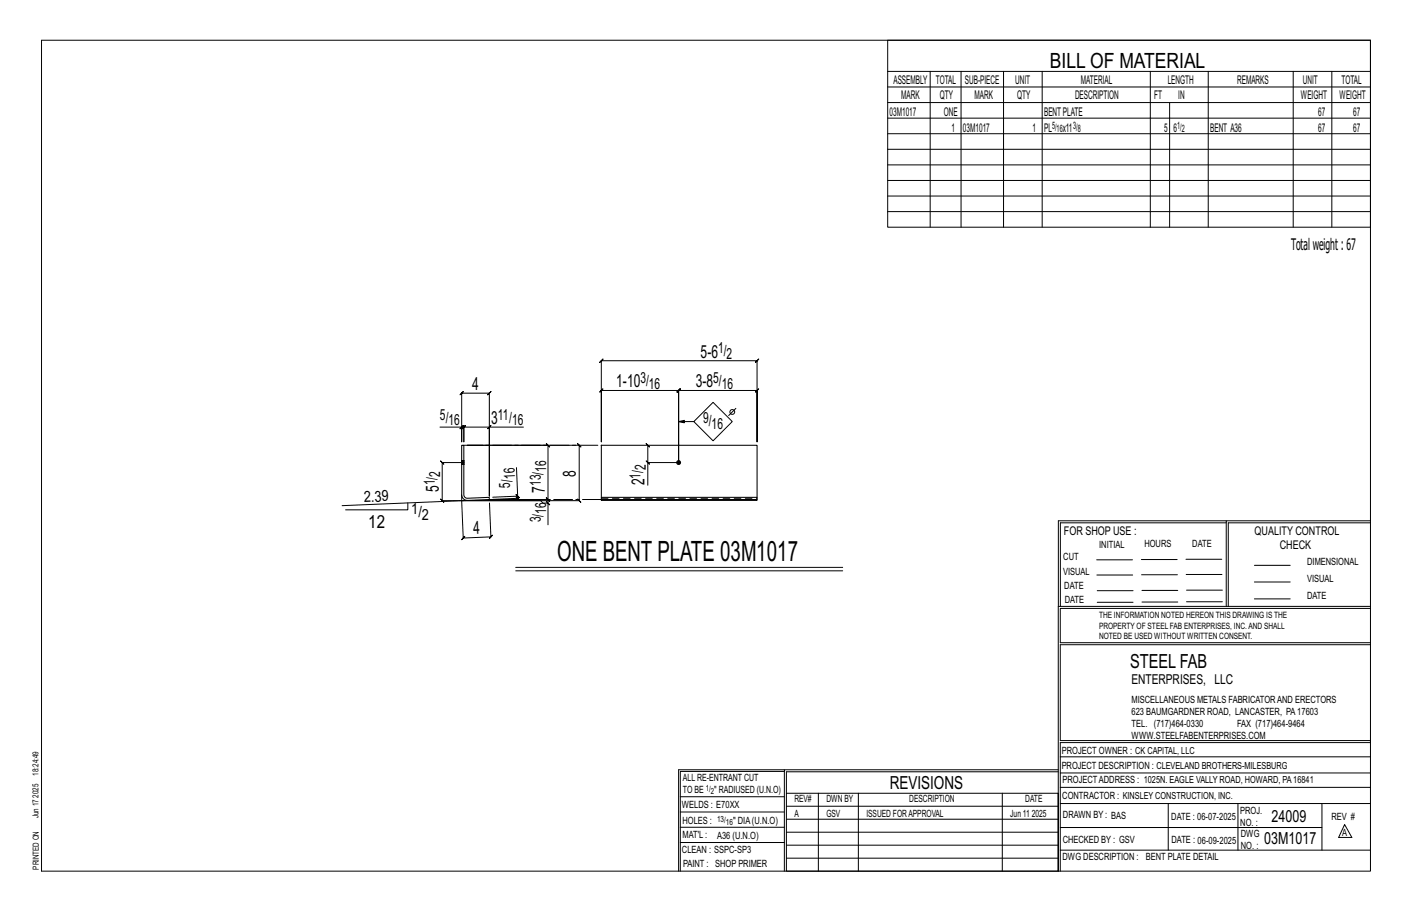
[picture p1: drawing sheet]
<svg xmlns="http://www.w3.org/2000/svg" width="432mm" height="279mm" viewBox="0 0 432 279" stroke-linecap="round" stroke-linejoin="round" font-family="sans-serif">
<defs><g id="words">
<text font-size="8.6" x="170.4" y="171.5">ONE BENT PLATE 03M1017</text>
<text font-size="6.4" x="321.1" y="20.7">BILL OF MATERIAL</text>
<text font-size="5.9" x="345.6" y="204.1">STEEL FAB</text>
<g font-size="5.5">
<text x="214.3" y="109.3">5-6</text>
<text x="144.4" y="119.2">4</text>
<text x="188.4" y="118.4">1-10</text>
<text x="212.8" y="118.4">3-8</text>
<text x="150.2" y="129.6">3</text>
<text x="176.1" y="145.8" transform="rotate(-90 176.1 145.8)">8</text>
<text x="197.1" y="148.3" transform="rotate(-90 197.1 148.3)">2</text>
<text x="134.2" y="150.4" transform="rotate(-90 134.2 150.4)">5</text>
<text x="166.6" y="150.6" transform="rotate(-90 166.6 150.6)">7</text>
<text x="112.6" y="161.5">12</text>
<text x="144.8" y="163.3" transform="rotate(-2 144.8 163.3)">4</text>
<text x="272.2" y="241.1">REVISIONS</text>
</g>
<g font-size="5.1">
<text x="388.9" y="251.3">24009</text>
<text x="386.6" y="258.1">03M1017</text>
</g>
<text font-size="4.9" x="394.8" y="76.4">Totalweight : 67</text>
<g font-size="4.7">
<text x="219.6" y="108">1/</text>
<text x="222.2" y="109.7">2</text>
<text x="195.8" y="117.1">3/</text>
<text x="198.4" y="118.8">16</text>
<text x="218.1" y="117.1">5/</text>
<text x="220.7" y="118.8">16</text>
<text x="134.6" y="128.3">5/</text>
<text x="137.2" y="130">16</text>
<text x="152.2" y="128.3">11/</text>
<text x="156.6" y="130">16</text>
<text x="215" y="129.4">9/</text>
<text x="217.6" y="131.1">16</text>
<text x="197.5" y="143.7" transform="rotate(-90 197.5 143.7)">2</text>
<text x="133" y="148.4" transform="rotate(-90 133 148.4)">1/</text>
<text x="134.7" y="145.8" transform="rotate(-90 134.7 145.8)">2</text>
<text x="156" y="149.1" transform="rotate(-92 156 149.1)">5/</text>
<text x="157.5" y="146.5" transform="rotate(-92 157.5 146.5)">16</text>
<text x="165.3" y="148.6" transform="rotate(-90 165.3 148.6)">13/</text>
<text x="167" y="144.2" transform="rotate(-90 167 144.2)">16</text>
<text x="195.9" y="146.3" transform="rotate(-90 195.9 146.3)">1/</text>
<text x="111.4" y="153.5" transform="rotate(-2 111.4 153.5)">2.39</text>
<text x="125.8" y="157.2">1/</text>
<text x="129" y="158.9">2</text>
<text x="165.3" y="159.7" transform="rotate(-90 165.3 159.7)">3/</text>
<text x="167" y="157.1" transform="rotate(-90 167 157.1)">16</text>
</g>
<text font-size="4.2" x="346" y="209.1">ENTERPRISES, LLC</text>
<g font-size="3.7">
<text x="273.2" y="25.6">ASSEMBLY</text>
<text x="286.2" y="25.6">TOTAL</text>
<text x="295.1" y="25.6">SUB-PIECE</text>
<text x="310.4" y="25.6">UNIT</text>
<text x="330.5" y="25.6">MATERIAL</text>
<text x="357.1" y="25.6">LENGTH</text>
<text x="378.3" y="25.6">REMARKS</text>
<text x="398.4" y="25.6">UNIT</text>
<text x="410.2" y="25.6">TOTAL</text>
<text x="272.1" y="35.5">03M1017</text>
<text x="275.6" y="30.4">MARK</text>
<text x="287.4" y="30.4">QTY</text>
<text x="288.6" y="35.5">ONE</text>
<text x="298" y="30.4">MARK</text>
<text x="311" y="30.4">QTY</text>
<text x="319.3" y="35.5">BENTPLATE</text>
<text x="328.7" y="30.4">DESCRIPTION</text>
<text x="353" y="30.4">FT</text>
<text x="360.3" y="30.4">IN</text>
<text x="397.8" y="30.4">WEIGHT</text>
<text x="403.2" y="35.5">67</text>
<text x="409.6" y="30.4">WEIGHT</text>
<text x="413.8" y="35.5">67</text>
<text x="290.9" y="40.2">1</text>
<text x="294.5" y="40.2">03M1017</text>
<text x="315.8" y="40.2">1</text>
<text x="319.3" y="40.2">PL</text>
<text x="325" y="40.2">x11</text>
<text x="356" y="40.2">5</text>
<text x="358.9" y="40.2">6</text>
<text x="370.1" y="40.2">BENT A36</text>
<text x="403.2" y="40.2">67</text>
<text x="413.8" y="40.2">67</text>
<text x="325.3" y="163.4">FOR SHOP USE :</text>
<text x="383.7" y="163.4">QUALITY CONTROL</text>
<text x="391.4" y="167.8">CHECK</text>
</g>
<g font-size="3.1">
<text x="321.7" y="39.4">5/</text>
<text x="323.1" y="40.5">16</text>
<text x="328.2" y="39.4">3/</text>
<text x="329.6" y="40.5">8</text>
<text x="360" y="39.4">1/</text>
<text x="361.4" y="40.5">2</text>
<text x="336.2" y="167.4">INITIAL</text>
<text x="350" y="167.1">HOURS</text>
<text x="364.6" y="167.2">DATE</text>
<text x="325.2" y="171.3">CUT</text>
<text x="399.8" y="172.8">DIMENSIONAL</text>
<text x="325.1" y="175.8">VISUAL</text>
<text x="399.8" y="177.9">VISUAL</text>
<text x="325.5" y="180">DATE</text>
<text x="325.7" y="184.4">DATE</text>
<text x="399.8" y="183.1">DATE</text>
<text x="346" y="215">MISCELLANEOUS METALS FABRICATORAND ERECTORS</text>
<text x="346" y="218.6">623 BAUMGARDNER ROAD, LANCASTER, PA17603</text>
<text x="346" y="225.8">WWW.STEELFABENTERPRISES.COM</text>
<text x="346" y="222.2">TEL. (717)464-0330</text>
<text x="378.3" y="222.2">FAX (717)464-9464</text>
<text x="324.7" y="230.5">PROJECT OWNER : CK CAPITAL, LLC</text>
<text x="208.8" y="238.8">ALL RE-ENTRANT CUT</text>
<text x="324.7" y="235.1">PROJECT DESCRIPTION : CLEVELAND BROTHERS-MILESBURG</text>
<text x="324.9" y="239.5">PROJECTADDRESS : 1025N. EAGLE VALLY ROAD, HOWARD, PA16841</text>
<text x="208.8" y="242.5">TO BE</text>
<text x="218.4" y="242.5">&quot; RADIUSED (U.N.O)</text>
<text x="242.9" y="245.3">REV#</text>
<text x="252.7" y="245.3">DWN BY</text>
<text x="278.1" y="245.3">DESCRIPTION</text>
<text x="313.5" y="245.3">DATE</text>
<text x="324.9" y="244.2">CONTRACTOR : KINSLEY CONSTRUCTION, INC.</text>
<text x="208.5" y="247">WELDS : E70XX</text>
<text x="208.7" y="251.7">HOLES :</text>
<text x="224.2" y="251.8">&quot; DIA(U.N.O)</text>
<text x="242.9" y="249.9">A</text>
<text x="252.7" y="249.9">GSV</text>
<text x="264.9" y="249.9">ISSUED FORAPPROVAL</text>
<text x="309" y="249.9">Jun 11</text>
<text x="315.5" y="249.9">2025</text>
<text x="325.1" y="250">DRAWN BY : BAS</text>
<text x="358.2" y="250.5">DATE : 06-07-2025</text>
<text x="379.3" y="248.9">PROJ.</text>
<text x="407.2" y="250.5">REV #</text>
<text x="208.7" y="256.3">MAT'L :</text>
<text x="219.3" y="256.4">A36 (U.N.O)</text>
<text x="325" y="257.6">CHECKED BY : GSV</text>
<text x="358.3" y="257.7">DATE : 06-09-2025</text>
<text x="379.3" y="252.5">NO. :</text>
<text x="379.5" y="255.9">DWG</text>
<text x="410.5" y="255.5">A</text>
<text x="208.6" y="260.7">CLEAN : SSPC-SP3</text>
<text x="324.9" y="262.9">DWG DESCRIPTION :</text>
<text x="350.4" y="263">BENT PLATE DETAIL</text>
<text x="379.5" y="259.5">NO. :</text>
<text x="208.9" y="265">PAINT : SHOP PRIMER</text>
</g>
<g font-size="2.7">
<text x="336.1" y="189">THE INFORMATION NOTED HEREON THIS DRAWING IS THE</text>
<text x="336.1" y="195.4">NOTED BE USED WITHOUT WRITTEN CONSENT.</text>
<text x="336.1" y="192.2">PROPERTY OF STEEL FAB ENTERPRISES, INC.AND SHALL</text>
</g>
<g font-size="2.6">
<text x="215.9" y="241.8">1/</text>
<text x="217.4" y="242.7">2</text>
<text x="219.3" y="251.1">13/</text>
<text x="222" y="252.1">16</text>
</g>
<g font-size="2.5">
<text x="11.7" y="237.1" transform="rotate(-90 11.7 237.1)">18:24:49</text>
<text x="11.8" y="243.8" transform="rotate(-90 11.8 243.8)">2025</text>
<text x="11.8" y="250.1" transform="rotate(-90 11.8 250.1)">Jun 17</text>
<text x="11.9" y="265.8" transform="rotate(-90 11.9 265.8)">PRINTED ON</text>
</g>
</g></defs>
<g fill="none" stroke="#000" stroke-width=".31">
<path d="M12.7 12.3h406.4v254h-406.4zM271.5 12.3h147.6v57.2h-147.6zM271.5 21.8h147.6M271.5 26.6h147.6M271.5 31.4h147.6M271.5 36.1h147.6M284.5 21.8v47.7M293.9 21.8v47.7M306.9 21.8v47.7M318.7 21.8v47.7M351.8 21.8v47.7M357.7 31.4v38.1"/>
<path d="M369.5 21.8v47.7M395.5 21.8v47.7M407.3 21.8v47.7M271.5 40.9h147.6M271.5 45.6h147.6M271.5 50.4h147.6M271.5 55.2h147.6M271.5 59.9h147.6M271.5 64.7h147.6M183.9 110.3l-.5 .5 1-1-.5 .5h47.6l-.5 .5 1-1-.5 .5v24.8v-15.7l.5-.5-1 1 .5-.5h-24l.5-.5-1 1 .5-.5v22v-22l.5-.5-1 1 .5-.5h-23.6l.5-.5-1 1 .5-.5v15.7zM134.6 130.6h6.6v4.5v-14.9l-.5 .5 1-1-.5 .5h8.4l-.5 .5 1-1-.5 .5v31.4v-21h10.5M140.7 131.1l1-1z"/>
<path d="M141.2 130.6h.6l-.5 .5 1-1-.5 .5v4.5v-4.5l-.5 .5 1-1-.5 .5h7.8M149.6 130.6l.5-.5-1 1zM198.1 136.1l-.5-.5 1 1-.5-.5v5.3M207.5 128.9l1.8 .3v-.7l-1.8 .4h4.7M218.1 123l5.8 5.9-5.8 5.9-5.9-5.9zM225 124.8l-2.2 2.2M124.7 153.7v2.2h-19M141.2 141.4h-6l-.5-.5 1 1-.5-.5v11.6l-.5-.5 1 1-.5-.5h41.9l.5 .5-1-1 .5 .5v-16.9l.5 .5-1-1 .5 .5h-34.2h24.7l-.5-.5 1 1-.5-.5v16.6l-.5-.5 1 1-.5-.5h-16.9h16.9l-.5-.5 1 1-.5-.5v1.1M141.2 153l-36.6 1.6M149.7 153.8l.4 10.3 .5-.5-1 1 .5-.5-8.4 .4 .4-.6-.9 1.1 .5-.5-.5-11.5h24.1l.8 .8h1.5v6.6M157.8 151.2l1 1zM157.9 142.9l.4 8.8-7.6 .3"/>
<path d="M158.3 151.7v.6l-.5-.4 1.1 .9-.6-.5-7.6 .4M167.1 153.3l1 1zM197.6 140.9l1 1zM207.5 141.4h-9.4v6.9M375 159.8h-50.7v25.6M375 159.2h-51.3l-.1 107.1M419.1 159.2h-44.1v26.2M419.1 159.8h-43.5v25.6M157.7 173.4h100M157.7 174.5h100M335.4 171.1h10.9M335.4 175.8h11"/>
<path d="M349 171h11M349.1 175.7h11M362.7 171h10.9M362.7 175.6h11M383.6 172.8h11M383.6 177.9h11M323.7 185.4h95.4M335.5 184.1h11M335.5 180.6h11M349.2 184h11M349.2 180.5h11M362.9 180.4h10.9"/>
<path d="M362.9 184h10.9M383.6 183.1h11M419.1 186h-94.9v10.5h94.9M419.1 197.1h-94.9v29.3h94.9v.6h-94.9v39.3M239.9 235.8h-31.9v30.5M239.9 235.3h-32.4v31M323.6 235.3h-83.7v31M323.6 235.9h-83.1v6.6M324.2 236.3h94.9M324.2 231.4h94.9M208 252.9h31.9M208 257.5h31.9"/>
<path d="M208 243.6h31.9M208 248.2h31.9M240.5 242.5h83.1v23.8h-83.1zM240.5 258.4h83.1M240.5 254.4h83.1M240.5 250.4h83.1M240.5 246.5h83.1M250.3 242.5v23.8M262.5 242.5v23.8M306.5 242.5v23.8M324.2 253h80.1M324.2 245.6h94.9"/>
<path d="M324.2 259.9h94.9M324.2 240.7h94.9M357.3 245.6v14.3M378.6 245.6v14.3M404.3 245.6v14.3M411.2 252.1l2.2 3.9h-4zM240.5 262.3h83.1"/>
<circle cx="223.9" cy="125.9" r=".74"/>
</g>
<circle cx="207.5" cy="141.4" r=".6" fill="#000" stroke="#000" stroke-width=".31"/>
<path d="M141.2 136.1h.6l.2 15.7 .9 .5 6.7-.3v.7l-6.6 .3a1.72 1.72 0 0 1-1.8-1.7zM141.2 140.8h.1M141.2 142h.1M141.8 140.8h.1M141.8 142h.1M183.9 152h47.6v.7h-47.6zM183.9 152.7v.3h47.6v-.3M183.9 152v-15.9h47.6v15.9" fill="none" stroke="#000" stroke-width=".32"/>
<g fill="none" stroke="#000" stroke-width=".31" stroke-dasharray="2 1.4">
<path d="M141.2 141.2h.7v.2h-.7zM141.2 141.2v-.2h.7v.2M141.2 141h.7M141.2 140.8h.1M141.2 142v-.1M141.2 141.8l.7 .2M141.2 141.6v.2l.7 .1M141.2 141.4v.2h.7v.2M141.2 142h.6M141.8 140.8h-.6M141.9 140.8h.1M141.9 141.4v.2"/>
<path d="M183.9 152.3h47.6"/>
</g>
<path d="M141.8 136.1h42.1M143 153h-1.8v-1.7M183.9 152.7h-34.3" fill="none" stroke="#000" stroke-width=".31" stroke-dasharray="5.8 1 1 1"/>
<use href="#words"/>
</svg>
